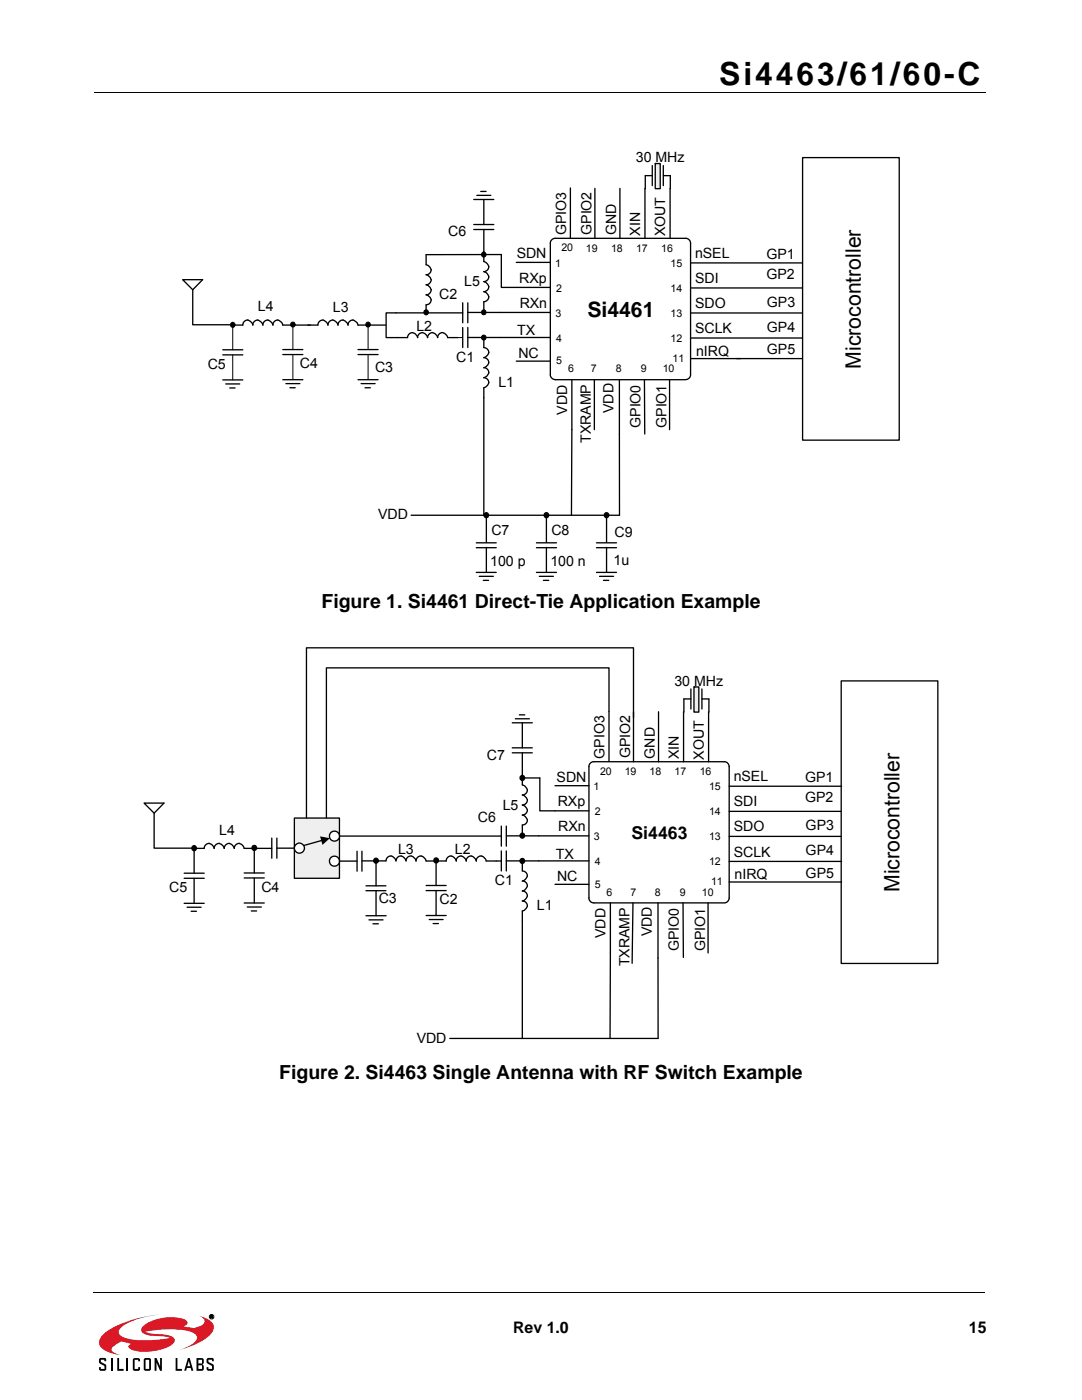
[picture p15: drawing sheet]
<svg xmlns="http://www.w3.org/2000/svg" width="216mm" height="279mm" viewBox="0 0 216 279" stroke-linecap="round" stroke-linejoin="round" font-family="sans-serif">
<defs><g id="words">
<text font-size="6.3" x="143.5" y="16.9">Si4463/61/60-C</text>
<g font-size="4.2">
<text x="117.2" y="63.2">Si4461</text>
<text x="171.8" y="73.6" transform="rotate(-90 171.8 73.6)">Microcontroller</text>
<text x="179.5" y="178" transform="rotate(-90 179.5 178)">Microcontroller</text>
</g>
<g font-size="3.9">
<text x="64.2" y="121.3">Figure 1. Si4461 Direct-Tie Application Example</text>
<text x="55.7" y="215.4">Figure 2. Si4463 Single Antenna with RF Switch Example</text>
</g>
<text font-size="3.5" x="126" y="167.4">Si4463</text>
<g font-size="3.2">
<text x="102.4" y="266">Rev 1.0</text>
<text x="193.3" y="266">15</text>
</g>
<g font-size="2.8">
<text x="126.9" y="32.4">30 MHz</text>
<text x="89.5" y="47.2">C6</text>
<text x="112.9" y="46.9" transform="rotate(-90 112.9 46.9)">GPIO3</text>
<text x="118" y="46.9" transform="rotate(-90 118 46.9)">GPIO2</text>
<text x="122.9" y="47" transform="rotate(-90 122.9 47)">GND</text>
<text x="127.7" y="47" transform="rotate(-90 127.7 47)">XIN</text>
<text x="132.8" y="47.1" transform="rotate(-90 132.8 47.1)">XOUT</text>
<text x="103.1" y="51.5">SDN</text>
<text x="138.7" y="51.5">nSEL</text>
<text x="152.9" y="51.7">GP1</text>
<text x="87.7" y="59.7">C2</text>
<text x="92.6" y="57.2">L5</text>
<text x="103.6" y="56.4">RXp</text>
<text x="138.7" y="56.5">SDI</text>
<text x="152.9" y="55.6">GP2</text>
<text x="51.5" y="62.2">L4</text>
<text x="66.4" y="62.2">L3</text>
<text x="103.7" y="61.4">RXn</text>
<text x="138.7" y="61.5">SDO</text>
<text x="153" y="61.2">GP3</text>
<text x="83.1" y="66">L2</text>
<text x="103.2" y="66.9">TX</text>
<text x="103.4" y="71.4">NC</text>
<text x="138.7" y="66.5">SCLK</text>
<text x="138.9" y="71.1">nIRQ</text>
<text x="153" y="70.7">GP5</text>
<text x="153" y="66.2">GP4</text>
<text x="41.5" y="73.7">C5</text>
<text x="59.8" y="73.5">C4</text>
<text x="74.8" y="74.2">C3</text>
<text x="91" y="72.2">C1</text>
<text x="99.4" y="77.2">L1</text>
<text x="113.2" y="82.8" transform="rotate(-90 113.2 82.8)">VDD</text>
<text x="122.4" y="82.4" transform="rotate(-90 122.4 82.4)">VDD</text>
<text x="117.9" y="88.4" transform="rotate(-90 117.9 88.4)">TXRAMP</text>
<text x="127.8" y="85.4" transform="rotate(-90 127.8 85.4)">GPIO0</text>
<text x="133" y="85.4" transform="rotate(-90 133 85.4)">GPIO1</text>
<text x="75.5" y="103.7">VDD</text>
<text x="98" y="106.8">C7</text>
<text x="110" y="106.8">C8</text>
<text x="122.6" y="107.2">C9</text>
<text x="97.8" y="112.9">100 p</text>
<text x="109.8" y="112.9">100 n</text>
<text x="122.4" y="112.7">1u</text>
<text x="134.6" y="136.9">30 MHz</text>
<text x="97.1" y="151.6">C7</text>
<text x="111.1" y="156">SDN</text>
<text x="120.6" y="151.4" transform="rotate(-90 120.6 151.4)">GPIO3</text>
<text x="125.8" y="151.3" transform="rotate(-90 125.8 151.3)">GPIO2</text>
<text x="130.6" y="151.4" transform="rotate(-90 130.6 151.4)">GND</text>
<text x="135.4" y="151.5" transform="rotate(-90 135.4 151.5)">XIN</text>
<text x="140.4" y="151.6" transform="rotate(-90 140.4 151.6)">XOUT</text>
<text x="146.4" y="155.9">nSEL</text>
<text x="100.4" y="161.6">L5</text>
<text x="111.3" y="160.9">RXp</text>
<text x="146.4" y="160.9">SDI</text>
<text x="160.6" y="156.1">GP1</text>
<text x="160.6" y="160.1">GP2</text>
<text x="43.8" y="166.6">L4</text>
<text x="95.4" y="164.1">C6</text>
<text x="111.4" y="165.9">RXn</text>
<text x="146.4" y="165.9">SDO</text>
<text x="160.8" y="165.7">GP3</text>
<text x="79.4" y="170.4">L3</text>
<text x="90.8" y="170.5">L2</text>
<text x="110.9" y="171.4">TX</text>
<text x="146.4" y="170.9">SCLK</text>
<text x="160.8" y="170.7">GP4</text>
<text x="33.8" y="178.1">C5</text>
<text x="52.2" y="177.9">C4</text>
<text x="98.7" y="176.6">C1</text>
<text x="111.1" y="175.9">NC</text>
<text x="146.6" y="175.5">nIRQ</text>
<text x="160.8" y="175.2">GP5</text>
<text x="75.6" y="180.3">C3</text>
<text x="87.7" y="180.5">C2</text>
<text x="107.1" y="181.6">L1</text>
<text x="120.8" y="187.2" transform="rotate(-90 120.8 187.2)">VDD</text>
<text x="130.1" y="186.9" transform="rotate(-90 130.1 186.9)">VDD</text>
<text x="135.5" y="189.8" transform="rotate(-90 135.5 189.8)">GPIO0</text>
<text x="140.7" y="189.8" transform="rotate(-90 140.7 189.8)">GPIO1</text>
<text x="125.6" y="192.9" transform="rotate(-90 125.6 192.9)">TXRAMP</text>
<text x="83.1" y="208.1">VDD</text>
</g>
<g font-size="2.1">
<text x="110.7" y="53.2">1</text>
<text x="112" y="50.2">20</text>
<text x="116.9" y="50.2">19</text>
<text x="121.9" y="50.2">18</text>
<text x="126.9" y="50.2">17</text>
<text x="131.9" y="50.2">16</text>
<text x="133.8" y="53.3">15</text>
<text x="111" y="58.2">2</text>
<text x="133.8" y="58.3">14</text>
<text x="110.8" y="63.2">3</text>
<text x="133.8" y="63.3">13</text>
<text x="111" y="68.2">4</text>
<text x="133.8" y="68.2">12</text>
<text x="111" y="72.7">5</text>
<text x="113.4" y="74.2">6</text>
<text x="117.9" y="74.2">7</text>
<text x="122.9" y="74.2">8</text>
<text x="127.9" y="74.2">9</text>
<text x="132.2" y="74.2">10</text>
<text x="134.2" y="72.2">11</text>
<text x="119.7" y="154.6">20</text>
<text x="124.7" y="154.7">19</text>
<text x="129.6" y="154.7">18</text>
<text x="134.6" y="154.7">17</text>
<text x="139.6" y="154.7">16</text>
<text x="118.4" y="157.6">1</text>
<text x="141.5" y="157.7">15</text>
<text x="118.5" y="167.6">3</text>
<text x="118.7" y="162.6">2</text>
<text x="141.5" y="162.7">14</text>
<text x="141.5" y="167.7">13</text>
<text x="118.7" y="172.6">4</text>
<text x="141.5" y="172.6">12</text>
<text x="118.7" y="177.1">5</text>
<text x="121.1" y="178.9">6</text>
<text x="125.8" y="178.9">7</text>
<text x="130.7" y="178.9">8</text>
<text x="135.7" y="178.9">9</text>
<text x="140.1" y="178.9">10</text>
<text x="141.9" y="176.6">11</text>
</g>
</g></defs>
<path d="M20.7 266.2a21.4 21.4 0 0 1 9.7-3.7l1.5-.2a16.9 16.9 0 0 0-7.6 2.5 1.05 1.05 0 0 0-.6 1 1.05 1.05 0 0 0 .7 1 17 17 0 0 0 9 .3l.5-.1a11.4 11.4 0 0 0-3.8-.4l-.4-.1a1.42 1.42 0 0 1-1.5-1.1 2.83 2.83 0 0 1 1.8-1.7 9.2 9.2 0 0 1 7.1-.3 .66 .66 0 0 1 .3 .8 .66 .66 0 0 1-.7 .5h-.1a4.3 4.3 0 0 0 3.4-.1 .97 .97 0 0 0 .8-.9 .97 .97 0 0 0-.7-1l-.4-.1 .6 .1a2.73 2.73 0 0 1 2.4 2.4 5.5 5.5 0 0 1-3.4 3l-3.7 1.4a6.3 6.3 0 0 0 3.7-2.3 1.39 1.39 0 0 0-1.4-1.5 21.1 21.1 0 0 0-8.9 .1l1.1 .3a10.3 10.3 0 0 1 4.4 .8 .81 .81 0 0 1-.1 1.4 10.1 10.1 0 0 1-8.3 1l-.5-.6 .5-.5-1.9-.5-.6 .4a1.81 1.81 0 0 0-1.3 1.3l.6 .6 1.2 .5-1.6-.3a3.4 3.4 0 0 1-2.7-2 2.19 2.19 0 0 1 .9-2z" fill="#da1826"/>
<g fill="none" stroke="#000" stroke-width=".2">
<path d="M18.8 18.4h177.8M18.6 257.9h177.8M42 262.5l.4 .1-.1 .2 .2 .2-.4-.2-.1 .2zM42.1 262.6l.3 .1h-.3z"/>
<circle cx="42.2" cy="262.8" r=".45"/>
</g>
<g fill="#000">
<path d="M19.8 271.2l.3-.2h.7h.2l.2 .4v.3h-.4v-.3h-.7v.4l1.1 .7v.9l-.4 .2-.9-.1-.1-.7h.3v.4h.7v-.6l-.1-.1a1.14 1.14 0 0 1-1-.7zM23.4 271h.4v2.2h.9v.4h-1.3zM26.6 271.2l.3-.2h.7l.3 .2v.5h-.3v-.3h-.7v1.8h.7v-.4h.3v.4l-.1 .3-.9 .1-.3-.2zM30.8 271h.4l.7 1.7v-1.7h.4v2.6h-.4l-.7-1.7v1.7h-.4zM35 271h.4v2.2h.9v.4h-1.3zM41.3 271.2l.3-.2h.7h.2l.2 .4v.3h-.4v-.3h-.7v.4l1 .7v.9l-.3 .2-.9-.1-.2-.7h.4v.4h.7v-.6l-.1-.1a1.14 1.14 0 0 1-1-.7z"/>
<path d="M28.7 271.2v2.2l.3 .2 .9-.1 .2-.3v-2l-.3-.2h-.8zM29 271.4h.8v1.8h-.8z"/>
<path d="M37.5 271l-.7 2.6h.3l.2-.6h.8l.1 .6h.4l-.7-2.6zM37.7 271.6l.2 1.1h-.5z"/>
<path d="M39.2 271v2.6l1.3-.1 .2-.3v-.6l-.3-.3 .3-.3-.1-.8-.3-.2zM39.6 271.4h.7v.7h-.7zM39.6 272.5h.7v.7h-.7z"/>
<path d="M42 262.5l.4 .1-.1 .2 .2 .2-.4-.2-.1 .2zM42.1 262.6v.1h.3z"/>
</g>
<path d="M22.3 271v2.6M25.4 271v2.6" fill="none" stroke="#000" stroke-width=".36"/>
<path d="M36 28.7h143.9v87.8h-143.9z" fill="#fff"/>
<path d="M132.4 33v4" fill="none" stroke="#000" stroke-width=".26"/>
<path d="M130.7 32.6h1v5.1h-1z" fill="#e8eef7"/>
<g fill="none" stroke="#000" stroke-width=".26">
<path d="M94.5 39.8h4M95.1 39h2.8M95.9 38.2h1.1M96.5 39.8v5M113.8 37.5v10M118.7 37.6v10M123.7 37.6v10M128.7 37.6v10M130.2 35.1h-1.4v2.6M130.2 33v4M130.7 32.6h1v5.1h-1zM130.7 32.6h.1"/>
<path d="M132.4 35.1h1.4v2.6M133.7 37.6v10M160.1 31.5h19.3v56.3h-19.3zM38.5 57.8l-2.1-2h4l-1.9 2v7h7.9M94.5 44.8h4M94.5 45.8h4M96.5 45.8v6.4a1.01 1.01 0 0 1 1 1 1.01 1.01 0 0 1-.9 1h-.1a1 1 0 0 1 1 1 1 1 0 0 1-1 1 1.01 1.01 0 0 1 1 1 1.01 1.01 0 0 1-1 1 1.01 1.01 0 0 1 1 1 1.01 1.01 0 0 1-1 1v2M103 52.4h6.8M103 57.4h6.8M110.1 47.9l.6-.3h26.1a.99 .99 0 0 1 1 1v26.4a1.05 1.05 0 0 1-1 .8l-26.1-.1a.96 .96 0 0 1-.9-.9v-26.3zM137.8 57.5h22.3M137.8 52.5h22.3"/>
<path d="M79 62.4h13.3M79.3 67.4h2a1.01 1.01 0 0 1 1-1 1.01 1.01 0 0 1 1 1 .99 .99 0 0 1 1-1 .99 .99 0 0 1 1 1 1.01 1.01 0 0 1 1-1 1.01 1.01 0 0 1 1 1 .99 .99 0 0 1 1-1 .99 .99 0 0 1 1 1h2M92.3 60.4v4M92.3 65.4v4M93.3 60.4v4M93.3 65.4v4M96.5 67.4v2a1.01 1.01 0 0 1 1 1 1.01 1.01 0 0 1-1 1 1.01 1.01 0 0 1 1 1 1.01 1.01 0 0 1-1 1 .97 .97 0 0 1 1 .9 .97 .97 0 0 1-.8 1l-.2 .1a1 1 0 0 1 1 .9 1 1 0 0 1-.9 1.1l-.1 2M99.8 62.4h10M99.8 67.4h10M103 72.1h6.8M114.1 75.8v9.9M118.6 75.8v9.9"/>
<path d="M123.6 75.8v10.9M128.6 75.8l.1 10.8M133.6 75.8v9.9M137.8 67.5h22.3M137.8 62.5h22.2M137.8 71.6h10"/>
</g>
<g fill="#000">
<path d="M96.3 67a.47 .47 0 0 1 .5 0 .47 .47 0 0 1 .1 .6l-.1 .2a.5 .5 0 0 1-.6-.2 .5 .5 0 0 1 .1-.6z" fill-rule="evenodd"/>
<circle cx="96.5" cy="50.8" r=".48"/>
</g>
<g fill="none" stroke="#000" stroke-width=".2">
<path d="M91.3 67.4h.9M96.3 67a.47 .47 0 0 1 .5 0 .47 .47 0 0 1 .1 .6l-.1 .2a.5 .5 0 0 1-.6-.2 .5 .5 0 0 1 .1-.6z"/>
<circle cx="96.5" cy="50.8" r=".48"/>
</g>
<path d="M56.3 61.3h1.6v2.5h-1.6z" fill="#fff"/>
<g fill="none" stroke="#000" stroke-width=".26">
<path d="M103 57.4h-3v-6.6h-15v2a1.04 1.04 0 0 1 .8 1.7l-.8 .3a1.01 1.01 0 0 1 1 1 1.01 1.01 0 0 1-1 1 1.01 1.01 0 0 1 1 1 1.01 1.01 0 0 1-1 1 .99 .99 0 0 1 1 1 .99 .99 0 0 1-1 1v2M44.4 70.8h4.1M44.4 69.8h4.1M44.4 75.8h4.1M45 76.6h2.8M45.8 77.4h1.1M46.4 64.9h2.1v-.2a.95 .95 0 0 1 .8-.8 .95 .95 0 0 1 1 .6l.1 .4a.99 .99 0 0 1 1-1 .99 .99 0 0 1 1 .9l.1 .1a.99 .99 0 0 1 .9-1 .99 .99 0 0 1 1 .9l.1 .1a.94 .94 0 0 1 .7-1 .94 .94 0 0 1 1.1 .6l.1 .4h5.5M56.4 75.8h4M56.4 69.8h4M56.4 70.8h4M57 76.6h2.8M57.8 77.4h1.1"/>
<path d="M79 62.4h-2v5h2.3M93.3 67.4h6.5M93.3 62.4h6.5M96.5 79.4v23.4h27.1v-16.1M147 71.6h13M114.1 85.7l-.1 17.1M82 102.8h14.5M95 109.3h4M95 108.3h4M95 114.2h4M95.6 115h2.8M96.4 115.8h1.1"/>
<path d="M97 103.2v5M97 109.2v5M107 114.2h4M107 109.3h4M107 108.3h4M107.6 115h2.8M108.4 115.8h1.1M109 109.2v5M109 103.2v5M119 114.2h4M119 109.3h4M119 108.3h4"/>
<path d="M119.6 115h2.8M120.4 115.8h1.1M121 103.2v5M121 109.2v5"/>
<circle cx="97" cy="102.9" r=".47"/>
<circle cx="109" cy="102.8" r=".48"/>
<circle cx="121" cy="102.8" r=".48"/>
</g>
<g fill="#000">
<circle cx="46.4" cy="64.8" r=".47"/>
<circle cx="58.4" cy="64.8" r=".48"/>
<circle cx="85" cy="62.4" r=".45"/>
<circle cx="96.5" cy="62.4" r=".45"/>
<circle cx="97" cy="102.9" r=".47"/>
<circle cx="109" cy="102.8" r=".48"/>
<circle cx="121" cy="102.8" r=".48"/>
</g>
<g fill="none" stroke="#000" stroke-width=".2">
<path d="M46.4 64.8v5M46.4 70.8v5M58.4 64.8v5M58.4 70.8v5"/>
<circle cx="46.4" cy="64.8" r=".47"/>
<circle cx="58.4" cy="64.8" r=".48"/>
<circle cx="85" cy="62.4" r=".45"/>
<circle cx="96.5" cy="62.4" r=".45"/>
</g>
<path d="M71.2 61.3h1.7v2.5h-1.7z" fill="#fff"/>
<circle cx="73.4" cy="64.8" r=".45" fill="#000"/>
<g fill="none" stroke="#000" stroke-width=".2">
<path d="M73.4 64.8v5M73.4 70.8v5"/>
<circle cx="73.4" cy="64.8" r=".45"/>
</g>
<path d="M61.4 64.9h2a.96 .96 0 0 1 .8-1 .96 .96 0 0 1 1.1 .6l.1 .4a1 1 0 0 1 1-1 1 1 0 0 1 1 .9v.1a1 1 0 0 1 1-1 1 1 0 0 1 1 .9v.1a.95 .95 0 0 1 .8-1 .95 .95 0 0 1 1.1 .6l.1 .4h5.5M71.4 70.8h4M71.4 69.8h4M71.4 75.8h4M72.1 76.6h2.7M72.8 77.4h1.1" fill="none" stroke="#000" stroke-width=".26"/>
<path d="M28.3 128.8h159.3v81.4h-159.3z" fill="#fff"/>
<path d="M140.1 137.5v4" fill="none" stroke="#000" stroke-width=".26"/>
<path d="M138.5 137.1h.9v5h-.9z" fill="#e8eef7"/>
<g fill="none" stroke="#000" stroke-width=".26">
<path d="M137.9 139.5h-1.4v2.6M137.9 137.5v4M138.5 137.1h.9v5h-.9zM138.5 137.1h.1M140.1 139.5h1.4v2.6M167.9 135.9h19.2v56.4h-19.2zM102.2 149.2h4M102.2 150.2h4M102.2 144.3h4M102.8 143.4h2.8M103.6 142.7h1.1M104.2 150.2v6.5a1 1 0 0 1 1 .9 1 1 0 0 1-.9 1l-.1 .1a.99 .99 0 0 1 1 .8 .99 .99 0 0 1-.6 1.1l-.4 .1a.99 .99 0 0 1 1 .9 .99 .99 0 0 1-.9 1l-.1 .1a1.05 1.05 0 0 1 .8 1.6l-.8 .3v2"/>
<path d="M104.2 144.3v4.9M110.7 156.8h6.8M118.5 152h-.1a.95 .95 0 0 0-.9 1v26.4l.4 .6 .6 .2M118.5 152h26a.99 .99 0 0 1 1 1v26.3a1.02 1.02 0 0 1-1 .9h-26M121.5 142v10M126.4 142v10M131.4 142v10M136.4 142v10M141.4 142v10M145.5 156.9h22.4M30.8 162.3l-2.1-2h4l-1.9 2v7h7.9M67.7 166.9h32.3"/>
<path d="M73 177.8h4M73 176.8h4M75 177.8v5M82 170.8a.95 .95 0 0 0-1 1 1 1 0 0 0-.7-.9 1 1 0 0 0-1.1 .4l-.2 .5a1.01 1.01 0 0 0-1-1 1.01 1.01 0 0 0-1 1h-2v5M82 170.8l.7 .4 .3 .6a1.01 1.01 0 0 1 1-1 1.01 1.01 0 0 1 1 1h4a1.01 1.01 0 0 1 1-1 1.01 1.01 0 0 1 1 1 .99 .99 0 0 1 1-1 .99 .99 0 0 1 1 1 1.01 1.01 0 0 1 1-1 1.01 1.01 0 0 1 1 1 .95 .95 0 0 1 .8-.9 .95 .95 0 0 1 1.1 .6l.1 .3h2.9M85 177.7h4M85 176.7h4M87 171.7v5M87 177.7v5M100 169.8v4M100 164.9v4M101 169.8v4"/>
<path d="M101 164.9v4M104.2 171.8v2a.96 .96 0 0 1 1 .8 .96 .96 0 0 1-.6 1.1l-.4 .1a.95 .95 0 0 1 1 .8 .95 .95 0 0 1-.6 1.1l-.4 .1a.99 .99 0 0 1 1 1 .99 .99 0 0 1-.9 1h-.1a1 1 0 0 1 1 1 1 1 0 0 1-.9 1l-.1 2M107.5 171.8h10M107.5 166.8h10M110.7 161.8h6.8M110.7 176.5h6.8M145.5 166.9h22.3M145.5 161.9h22.3M145.5 171.9h22.4M145.5 176h22.4M73 182.8h4M73.6 183.6h2.8"/>
<path d="M74.4 184.4h1.1M85 182.7h4M85.6 183.5h2.8M86.4 184.3h1.1M121.8 180.2v10M126.3 180.2l-.2 12.1M131.3 180.2v11M136.3 180.2l.1 10.9M141.3 180.2v10"/>
<circle cx="104.2" cy="155.3" r=".48"/>
<circle cx="75" cy="171.8" r=".48"/>
<circle cx="87" cy="171.7" r=".47"/>
<circle cx="104.2" cy="171.8" r=".48"/>
</g>
<g fill="#000">
<circle cx="104.2" cy="155.3" r=".48"/>
<circle cx="75" cy="171.8" r=".48"/>
<circle cx="87" cy="171.7" r=".47"/>
<circle cx="104.2" cy="171.8" r=".48"/>
</g>
<path d="M58.7 163.3h9v12h-9z" fill="#efefef"/>
<path d="M58.7 163.3h9v12h-9zM64.3 167.7l-5.6 1.6" fill="none" stroke="#000" stroke-width=".26"/>
<path d="M63.9 166.9l1.9 .4-1.5 1.3z" fill="#000"/>
<circle cx="59.7" cy="169.3" r="1" fill="#fff"/>
<circle cx="59.7" cy="169.3" r="1" fill="none" stroke="#000" stroke-width=".26"/>
<path d="M66 171.2l.4-.3h.6a1.02 1.02 0 0 1 .7 1.4 1.02 1.02 0 0 1-1.5 .4 1.02 1.02 0 0 1-.2-1.5z" fill-rule="evenodd" fill="#fff"/>
<path d="M66 171.2l.4-.3h.6a1.02 1.02 0 0 1 .7 1.4 1.02 1.02 0 0 1-1.5 .4 1.02 1.02 0 0 1-.2-1.5z" fill="none" stroke="#000" stroke-width=".26"/>
<path d="M66 166.2l.5-.3 .7 .1a1.02 1.02 0 0 1 .4 1.4 1.02 1.02 0 0 1-1.5 .3 1.02 1.02 0 0 1-.1-1.5z" fill-rule="evenodd" fill="#fff"/>
<path d="M66 166.2l.5-.3 .7 .1a1.02 1.02 0 0 1 .4 1.4 1.02 1.02 0 0 1-1.5 .3 1.02 1.02 0 0 1-.1-1.5z" fill="none" stroke="#000" stroke-width=".26"/>
<path d="M48.6 165.8h1.6v2.5h-1.6z" fill="#fff"/>
<g fill="#000">
<circle cx="38.7" cy="169.3" r=".48"/>
<circle cx="50.7" cy="169.2" r=".46"/>
<circle cx="104.2" cy="166.8" r=".48"/>
</g>
<g fill="none" stroke="#000" stroke-width=".26">
<path d="M104.2 155.3h3.5v6.5h3M121.5 142v-8.7h-56.4v30M126.4 143.2v-13.9h-65.2v34M36.7 175.3h4M36.7 174.3h4M38.7 169.3v5M38.7 175.3v5M38.7 169.3h2a.99 .99 0 0 1 1-1 .99 .99 0 0 1 1 1 1.01 1.01 0 0 1 1-.9 1.01 1.01 0 0 1 1 .9 .98 .98 0 0 1 1-1 .98 .98 0 0 1 1 .9l.1 .1a.98 .98 0 0 1 .9-1 .98 .98 0 0 1 1 1h5.5M48.7 174.2h4M48.7 175.2h4M50.7 169.2v5M50.7 175.2v5"/>
<path d="M54.2 167.3v4M55.2 167.3v4M55.2 169.3h3.5M67.7 171.9h3.5M71.2 169.9v4M72.2 169.9v4M72.2 171.8h2.8M101 171.8h6.5M101 166.8h6.5M36.7 180.3h4M37.3 181.1h2.8M38.1 181.9h1.1"/>
<path d="M48.7 180.2h4M49.3 181h2.9M50.1 181.8h1.1M104.2 183.8v23.4h27.1v-16M121.8 190.2l-.1 17M89.7 207.2h14.5"/>
<circle cx="38.7" cy="169.3" r=".48"/>
<circle cx="50.7" cy="169.2" r=".46"/>
<circle cx="104.2" cy="166.8" r=".48"/>
</g>
<use href="#words"/>
</svg>
